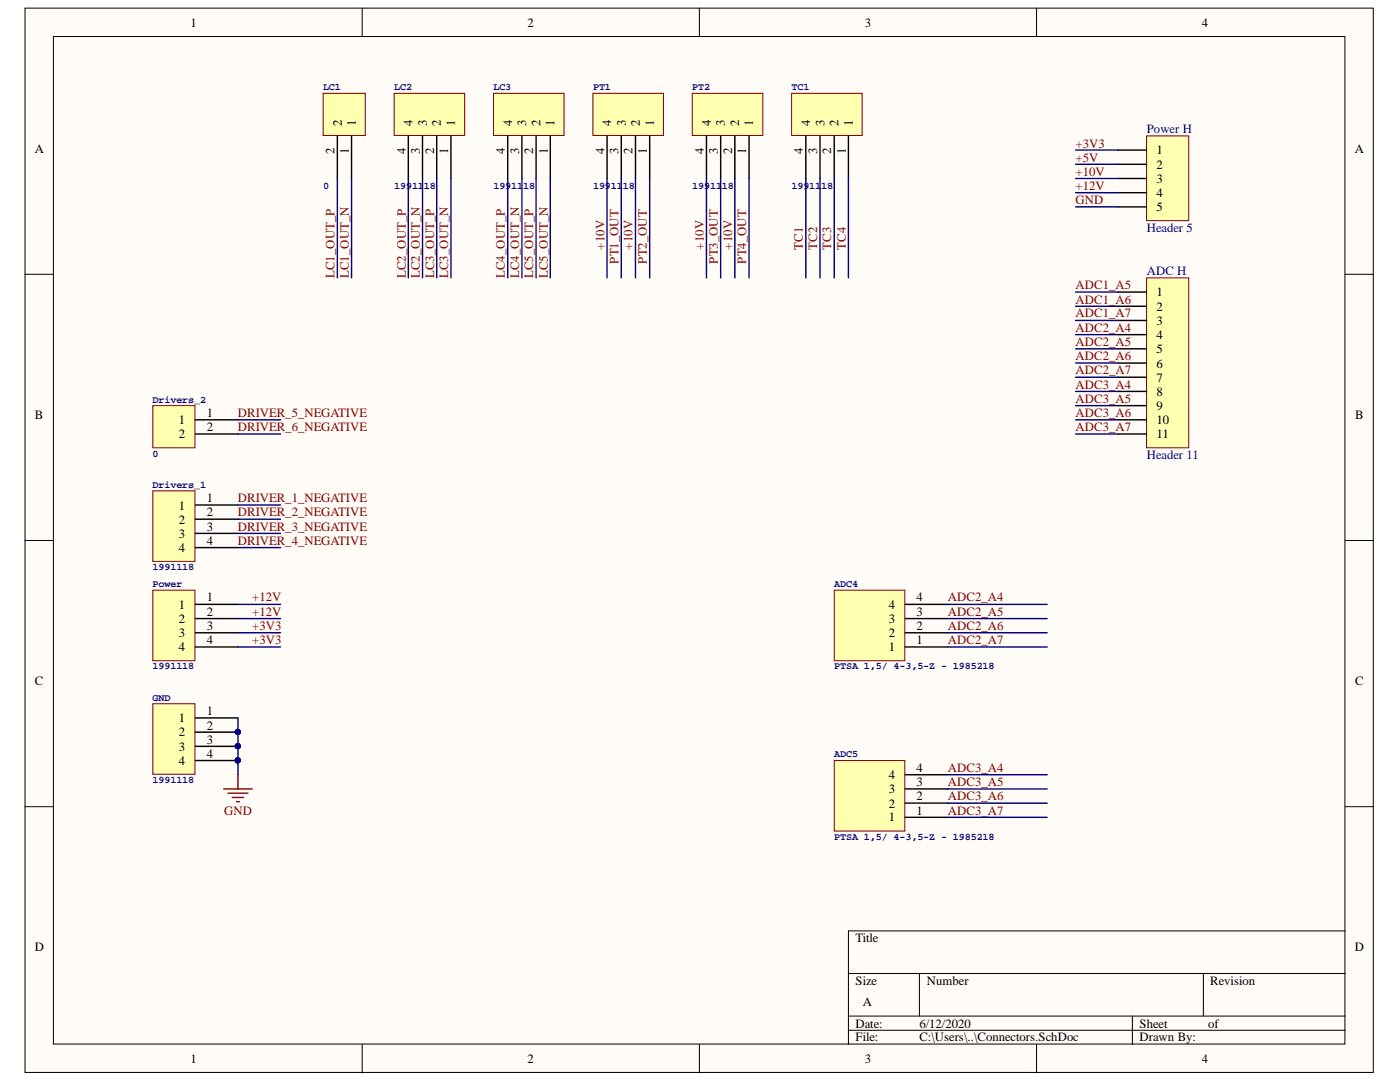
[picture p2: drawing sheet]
<svg xmlns="http://www.w3.org/2000/svg" width="279mm" height="216mm" viewBox="0 0 279 216" stroke-linecap="round" stroke-linejoin="round" font-family="sans-serif">
<defs><g id="words">
<g font-size="2.5">
<text x="38" y="5.3">1</text>
<text x="105.2" y="5.3">2</text>
<text x="172.6" y="5.3">3</text>
<text x="239.9" y="5.3">4</text>
<text x="68.2" y="25.1" transform="rotate(-90 68.2 25.1)">2</text>
<text x="71" y="25.1" transform="rotate(-90 71 25.1)">1</text>
<text x="82.3" y="25.1" transform="rotate(-90 82.3 25.1)">4</text>
<text x="85.2" y="25.1" transform="rotate(-90 85.2 25.1)">3</text>
<text x="88" y="25.1" transform="rotate(-90 88 25.1)">2</text>
<text x="90.9" y="25.1" transform="rotate(-90 90.9 25.1)">1</text>
<text x="102.2" y="25.1" transform="rotate(-90 102.2 25.1)">4</text>
<text x="105" y="25.1" transform="rotate(-90 105 25.1)">3</text>
<text x="107.9" y="25.1" transform="rotate(-90 107.9 25.1)">2</text>
<text x="110.7" y="25.1" transform="rotate(-90 110.7 25.1)">1</text>
<text x="122" y="25.1" transform="rotate(-90 122 25.1)">4</text>
<text x="124.9" y="25.1" transform="rotate(-90 124.9 25.1)">3</text>
<text x="127.7" y="25.1" transform="rotate(-90 127.7 25.1)">2</text>
<text x="130.5" y="25.1" transform="rotate(-90 130.5 25.1)">1</text>
<text x="141.9" y="25.1" transform="rotate(-90 141.9 25.1)">4</text>
<text x="144.7" y="25.1" transform="rotate(-90 144.7 25.1)">3</text>
<text x="147.5" y="25.1" transform="rotate(-90 147.5 25.1)">2</text>
<text x="150.3" y="25.1" transform="rotate(-90 150.3 25.1)">1</text>
<text x="161.7" y="25.1" transform="rotate(-90 161.7 25.1)">4</text>
<text x="164.6" y="25.1" transform="rotate(-90 164.6 25.1)">3</text>
<text x="167.3" y="25.1" transform="rotate(-90 167.3 25.1)">2</text>
<text x="170.2" y="25.1" transform="rotate(-90 170.2 25.1)">1</text>
<text x="6.9" y="30.4">A</text>
<text x="66.8" y="30.7" transform="rotate(-90 66.8 30.7)">2</text>
<text x="69.6" y="30.7" transform="rotate(-90 69.6 30.7)">1</text>
<text x="81" y="30.7" transform="rotate(-90 81 30.7)">4</text>
<text x="83.8" y="30.7" transform="rotate(-90 83.8 30.7)">3</text>
<text x="86.6" y="30.7" transform="rotate(-90 86.6 30.7)">2</text>
<text x="89.4" y="30.7" transform="rotate(-90 89.4 30.7)">1</text>
<text x="100.8" y="30.7" transform="rotate(-90 100.8 30.7)">4</text>
<text x="103.6" y="30.7" transform="rotate(-90 103.6 30.7)">3</text>
<text x="106.4" y="30.7" transform="rotate(-90 106.4 30.7)">2</text>
<text x="109.3" y="30.7" transform="rotate(-90 109.3 30.7)">1</text>
<text x="120.6" y="30.7" transform="rotate(-90 120.6 30.7)">4</text>
<text x="123.4" y="30.7" transform="rotate(-90 123.4 30.7)">3</text>
<text x="126.2" y="30.7" transform="rotate(-90 126.2 30.7)">2</text>
<text x="129.1" y="30.7" transform="rotate(-90 129.1 30.7)">1</text>
<text x="140.4" y="30.7" transform="rotate(-90 140.4 30.7)">4</text>
<text x="143.2" y="30.7" transform="rotate(-90 143.2 30.7)">3</text>
<text x="146.1" y="30.7" transform="rotate(-90 146.1 30.7)">2</text>
<text x="148.9" y="30.7" transform="rotate(-90 148.9 30.7)">1</text>
<text x="160.2" y="30.7" transform="rotate(-90 160.2 30.7)">4</text>
<text x="163.1" y="30.7" transform="rotate(-90 163.1 30.7)">3</text>
<text x="165.9" y="30.7" transform="rotate(-90 165.9 30.7)">2</text>
<text x="168.8" y="30.7" transform="rotate(-90 168.8 30.7)">1</text>
<text x="230.8" y="30.8">1</text>
<text x="230.8" y="33.7">2</text>
<text x="270.4" y="30.4">A</text>
<text x="230.8" y="36.5">3</text>
<text x="230.8" y="39.3">4</text>
<text x="230.8" y="42.1">5</text>
<text x="230.8" y="59.1">1</text>
<text x="230.8" y="62">2</text>
<text x="230.8" y="64.8">3</text>
<text x="230.8" y="67.7">4</text>
<text x="230.8" y="70.5">5</text>
<text x="230.8" y="73.3">6</text>
<text x="230.8" y="76.1">7</text>
<text x="6.9" y="83.6">B</text>
<text x="41.3" y="83.2">1</text>
<text x="230.8" y="79">8</text>
<text x="230.8" y="81.8">9</text>
<text x="270.5" y="83.6">B</text>
<text x="35.7" y="84.7">1</text>
<text x="35.7" y="87.5">2</text>
<text x="41.3" y="86">2</text>
<text x="230.8" y="84.7">10</text>
<text x="230.8" y="87.5">11</text>
<text x="35.7" y="101.7">1</text>
<text x="41.3" y="100.2">1</text>
<text x="35.7" y="104.5">2</text>
<text x="35.7" y="107.3">3</text>
<text x="41.3" y="103">2</text>
<text x="41.3" y="105.9">3</text>
<text x="35.7" y="110.1">4</text>
<text x="41.3" y="108.7">4</text>
<text x="35.7" y="121.5">1</text>
<text x="35.7" y="124.3">2</text>
<text x="41.3" y="120">1</text>
<text x="41.3" y="122.9">2</text>
<text x="41.3" y="125.7">3</text>
<text x="177.4" y="124.3">3</text>
<text x="177.4" y="121.5">4</text>
<text x="182.9" y="125.7">2</text>
<text x="182.9" y="122.9">3</text>
<text x="182.9" y="120">4</text>
<text x="35.7" y="127.1">3</text>
<text x="35.7" y="129.9">4</text>
<text x="41.3" y="128.6">4</text>
<text x="177.4" y="129.9">1</text>
<text x="177.4" y="127.1">2</text>
<text x="182.9" y="128.6">1</text>
<text x="6.9" y="136.7">C</text>
<text x="270.5" y="136.7">C</text>
<text x="41.3" y="142.7">1</text>
<text x="35.7" y="144.1">1</text>
<text x="35.7" y="146.9">2</text>
<text x="35.7" y="149.8">3</text>
<text x="41.3" y="145.6">2</text>
<text x="41.3" y="148.4">3</text>
<text x="35.7" y="152.6">4</text>
<text x="41.3" y="151.2">4</text>
<text x="177.4" y="155.5">4</text>
<text x="182.9" y="154">4</text>
<text x="177.4" y="161.1">2</text>
<text x="177.4" y="158.3">3</text>
<text x="182.9" y="159.7">2</text>
<text x="182.9" y="156.9">3</text>
<text x="177.4" y="163.9">1</text>
<text x="182.9" y="162.6">1</text>
<text x="6.9" y="189.8">D</text>
<text x="170.7" y="188">Title</text>
<text x="270.4" y="189.8">D</text>
<text x="170.7" y="196.6">Size</text>
<text x="184.9" y="196.6">Number</text>
<text x="241.5" y="196.6">Revision</text>
<text x="172.2" y="200.8">A</text>
<text x="170.7" y="205">Date:</text>
<text x="170.7" y="207.8">File:</text>
<text x="183.5" y="205">6/12/2020</text>
<text x="183.5" y="207.8">C:\Users\..\Connectors.SchDoc</text>
<text x="227.4" y="205">Sheet</text>
<text x="227.4" y="207.8">Drawn By:</text>
<text x="241.1" y="205">of</text>
<text x="38" y="212.1">1</text>
<text x="105.2" y="212.1">2</text>
<text x="172.6" y="212.1">3</text>
<text x="239.9" y="212.1">4</text>
</g>
<g font-size="2.5" fill="#800000">
<text x="214.6" y="29.4">+3V3</text>
<text x="214.6" y="32.2">+5V</text>
<text x="214.6" y="35.1">+10V</text>
<text x="214.6" y="40.8">GND</text>
<text x="214.6" y="37.9">+12V</text>
<text x="120.6" y="49.8" transform="rotate(-90 120.6 49.8)">+10V</text>
<text x="123.4" y="52.6" transform="rotate(-90 123.4 52.6)">PT1_OUT</text>
<text x="126.2" y="49.8" transform="rotate(-90 126.2 49.8)">+10V</text>
<text x="129.1" y="52.6" transform="rotate(-90 129.1 52.6)">PT2_OUT</text>
<text x="140.4" y="49.8" transform="rotate(-90 140.4 49.8)">+10V</text>
<text x="143.2" y="52.6" transform="rotate(-90 143.2 52.6)">PT3_OUT</text>
<text x="146.1" y="49.8" transform="rotate(-90 146.1 49.8)">+10V</text>
<text x="148.9" y="52.6" transform="rotate(-90 148.9 52.6)">PT4_OUT</text>
<text x="160.2" y="49.8" transform="rotate(-90 160.2 49.8)">TC1</text>
<text x="163.1" y="49.8" transform="rotate(-90 163.1 49.8)">TC2</text>
<text x="165.9" y="49.8" transform="rotate(-90 165.9 49.8)">TC3</text>
<text x="168.8" y="49.8" transform="rotate(-90 168.8 49.8)">TC4</text>
<text x="66.8" y="55.5" transform="rotate(-90 66.8 55.5)">LC1_OUT_P</text>
<text x="69.6" y="55.5" transform="rotate(-90 69.6 55.5)">LC1_OUT_N</text>
<text x="81" y="55.5" transform="rotate(-90 81 55.5)">LC2_OUT_P</text>
<text x="83.8" y="55.5" transform="rotate(-90 83.8 55.5)">LC2_OUT_N</text>
<text x="86.6" y="55.5" transform="rotate(-90 86.6 55.5)">LC3_OUT_P</text>
<text x="89.4" y="55.5" transform="rotate(-90 89.4 55.5)">LC3_OUT_N</text>
<text x="100.8" y="55.5" transform="rotate(-90 100.8 55.5)">LC4_OUT_P</text>
<text x="103.6" y="55.5" transform="rotate(-90 103.6 55.5)">LC4_OUT_N</text>
<text x="106.4" y="55.5" transform="rotate(-90 106.4 55.5)">LC5_OUT_P</text>
<text x="109.3" y="55.5" transform="rotate(-90 109.3 55.5)">LC5_OUT_N</text>
<text x="214.6" y="57.7">ADC1_A5</text>
<text x="214.6" y="60.6">ADC1_A6</text>
<text x="214.6" y="63.4">ADC1_A7</text>
<text x="214.6" y="66.2">ADC2_A4</text>
<text x="214.6" y="69">ADC2_A5</text>
<text x="214.6" y="71.9">ADC2_A6</text>
<text x="214.6" y="74.7">ADC2_A7</text>
<text x="214.6" y="77.6">ADC3_A4</text>
<text x="47.5" y="83.2">DRIVER_5_NEGATIVE</text>
<text x="214.6" y="80.4">ADC3_A5</text>
<text x="214.6" y="83.2">ADC3_A6</text>
<text x="47.5" y="86">DRIVER_6_NEGATIVE</text>
<text x="214.6" y="86">ADC3_A7</text>
<text x="47.5" y="100.2">DRIVER_1_NEGATIVE</text>
<text x="47.5" y="103">DRIVER_2_NEGATIVE</text>
<text x="47.5" y="105.9">DRIVER_3_NEGATIVE</text>
<text x="47.5" y="108.7">DRIVER_4_NEGATIVE</text>
<text x="50.3" y="120">+12V</text>
<text x="50.3" y="122.9">+12V</text>
<text x="50.3" y="125.7">+3V3</text>
<text x="189.2" y="120">ADC2_A4</text>
<text x="189.2" y="122.9">ADC2_A5</text>
<text x="189.2" y="125.7">ADC2_A6</text>
<text x="50.3" y="128.6">+3V3</text>
<text x="189.2" y="128.6">ADC2_A7</text>
<text x="189.2" y="154">ADC3_A4</text>
<text x="189.2" y="156.9">ADC3_A5</text>
<text x="189.2" y="159.7">ADC3_A6</text>
<text x="44.8" y="162.6">GND</text>
<text x="189.2" y="162.6">ADC3_A7</text>
</g>
<g font-size="2.5" fill="#000080">
<text x="228.9" y="26.6">Power H</text>
<text x="228.9" y="46.4">Header 5</text>
<text x="228.9" y="54.9">ADC H</text>
<text x="228.9" y="91.7">Header 11</text>
</g>
<g font-size="2" fill="#000080">
<text x="64.5" y="18">LC1</text>
<text x="78.7" y="18">LC2</text>
<text x="98.5" y="18">LC3</text>
<text x="118.4" y="18">PT1</text>
<text x="138.2" y="18">PT2</text>
<text x="158" y="18">TC1</text>
<text x="64.5" y="37.8">0</text>
<text x="78.7" y="37.8">19911</text>
<text x="84.6" y="37.8">18</text>
<text x="98.5" y="37.8">19911</text>
<text x="104.4" y="37.8">18</text>
<text x="118.4" y="37.8">19911</text>
<text x="124.3" y="37.8">18</text>
<text x="138.2" y="37.8">19911</text>
<text x="144.1" y="37.8">18</text>
<text x="158" y="37.8">19911</text>
<text x="163.9" y="37.8">18</text>
<text x="30.5" y="80.4">Drivers_2</text>
<text x="30.5" y="91.1">0</text>
<text x="30.5" y="97.4">Drivers_1</text>
<text x="30.5" y="113.8">1991118</text>
<text x="30.5" y="117.1">Power</text>
<text x="166.5" y="117.1">ADC4</text>
<text x="30.5" y="133.6">1991118</text>
<text x="166.5" y="133.6">PTSA 1,5/ 4-3,5-Z - 1985218</text>
<text x="30.5" y="139.8">GND</text>
<text x="166.5" y="151.1">ADC5</text>
<text x="30.5" y="156.2">1991118</text>
<text x="166.5" y="167.6">PTSA 1,5/ 4-3,5-Z - 1985218</text>
</g>
</g></defs>
<g fill="#fffcf8" stroke="#000" stroke-width=".2">
<path d="M5 1.6h269.1v212.4h-269.1z"/>
<path d="M10.7 7.3h257.7v201h-257.7z"/>
</g>
<g fill="none" stroke="#000" stroke-width=".2">
<path d="M72.3 1.6v5.7M139.6 1.6v5.7M206.9 1.6v5.7M5 54.7h5.7M268.5 54.7h5.7M5 107.8h5.7M268.5 107.8h5.7M5 161h5.7M268.5 161h5.7M169.3 194.2h99.2M183.5 194.2v8.5M240.2 194.2v8.5"/>
<path d="M268.5 185.7h-99.2v22.7M72.3 208.4v5.7M139.6 208.4v5.7M169.3 202.7h99.2M169.3 205.6h99.2M206.9 208.4v5.7M226 202.7v5.7"/>
</g>
<path d="M30.5 80.9h8.4v8.5h-8.4z" fill="#ffffb0" stroke="#800000" stroke-width=".2"/>
<path d="M39 83.8h8.5M39 86.6h8.5" fill="none" stroke="#000" stroke-width=".28"/>
<path d="M78.7 18.6h14v8.4h-14z" fill="#ffffb0" stroke="#800000" stroke-width=".2"/>
<path d="M81.5 27.1v8.5M84.3 27.1v8.5M87.2 27.1v8.5M90 27.1v8.5" fill="none" stroke="#000" stroke-width=".28"/>
<path d="M158 18.6h14.1v8.4h-14.1z" fill="#ffffb0" stroke="#800000" stroke-width=".2"/>
<path d="M160.8 27.1v8.5M163.7 27.1v8.5M166.5 27.1v8.5M169.3 27.1v8.5" fill="none" stroke="#000" stroke-width=".28"/>
<path d="M138.2 18.6h14v8.4h-14z" fill="#ffffb0" stroke="#800000" stroke-width=".2"/>
<path d="M141 27.1v8.5M143.8 27.1v8.5M146.7 27.1v8.5M149.5 27.1v8.5" fill="none" stroke="#000" stroke-width=".28"/>
<path d="M118.3 18.6h14.1v8.4h-14.1z" fill="#ffffb0" stroke="#800000" stroke-width=".2"/>
<path d="M121.2 27.1v8.5M124 27.1v8.5M126.8 27.1v8.5M129.7 27.1v8.5" fill="none" stroke="#000" stroke-width=".28"/>
<path d="M98.5 18.6h14.1v8.4h-14.1z" fill="#ffffb0" stroke="#800000" stroke-width=".2"/>
<path d="M101.3 27.1v8.5M104.2 27.1v8.5M107 27.1v8.5M109.8 27.1v8.5" fill="none" stroke="#000" stroke-width=".28"/>
<path d="M64.5 18.6h8.4v8.4h-8.4z" fill="#ffffb0" stroke="#800000" stroke-width=".2"/>
<path d="M67.3 27.1v8.5M70.2 27.1v8.5" fill="none" stroke="#000" stroke-width=".28"/>
<path d="M166.5 151.8h14.1v14h-14.1z" fill="#ffffb0" stroke="#800000" stroke-width=".2"/>
<path d="M180.7 157.4h8.5M180.7 154.6h8.5M180.7 163.1h8.5M180.7 160.3h8.5" fill="none" stroke="#000" stroke-width=".28"/>
<path d="M166.5 117.8h14.1v14h-14.1z" fill="#ffffb0" stroke="#800000" stroke-width=".2"/>
<path d="M180.7 129.1h8.5M180.7 126.3h8.5M180.7 123.4h8.5M180.7 120.6h8.5" fill="none" stroke="#000" stroke-width=".28"/>
<path d="M30.5 97.9h8.4v14.1h-8.4z" fill="#ffffb0" stroke="#800000" stroke-width=".2"/>
<path d="M39 100.8h8.5M39 103.6h8.5M39 106.4h8.5M39 109.3h8.5" fill="none" stroke="#000" stroke-width=".28"/>
<path d="M44.7 157.4h5.6M45.5 158.3h4M46.4 159.1h2.2M47.2 160h.6M47.5 154.6v2.8" fill="none" stroke="#800000" stroke-width=".28"/>
<path d="M30.5 117.8h8.4v14h-8.4z" fill="#ffffb0" stroke="#800000" stroke-width=".2"/>
<path d="M39 120.6h8.5M39 123.4h8.5M39 126.3h8.5M39 129.1h8.5" fill="none" stroke="#000" stroke-width=".28"/>
<path d="M30.5 140.4h8.4v14.1h-8.4z" fill="#ffffb0" stroke="#800000" stroke-width=".2"/>
<path d="M39 143.3h8.5M39 146.1h8.5M39 148.9h8.5M39 151.8h8.5" fill="none" stroke="#000" stroke-width=".28"/>
<g fill="#000080" stroke="#000080" stroke-width=".2">
<circle cx="47.4" cy="146" r=".52"/>
<circle cx="47.4" cy="148.9" r=".52"/>
<circle cx="47.4" cy="151.7" r=".52"/>
</g>
<path d="M228.8 27.1h8.4v16.9h-8.4z" fill="#ffffb0" stroke="#800000" stroke-width=".2"/>
<path d="M223.2 29.9h5.6M223.2 32.8h5.6M223.2 35.6h5.6M223.2 38.4h5.6M223.2 41.3h5.6" fill="none" stroke="#000" stroke-width=".28"/>
<g fill="none" stroke="#000080" stroke-width=".28">
<path d="M67.3 35.6v19.8M70.2 35.6v19.8M81.5 35.6v19.8M84.3 35.6v19.8M87.2 35.6v19.8M90 35.6v19.8M101.3 35.6v19.8M104.2 35.6v19.8M107 35.6v19.8M109.8 35.6v19.8M121.2 35.6v19.8M124 35.6v19.8"/>
<path d="M126.8 35.6v19.8M129.7 35.6v19.8M141 35.6v19.8M143.8 35.6v19.8M146.7 35.6v19.8M149.5 35.6v19.8M160.8 35.6v19.8M163.7 35.6v19.8M166.5 35.6v19.8M169.3 35.6v19.8M214.7 32.8h8.5M214.7 29.9h8.5"/>
<path d="M214.7 35.6h8.5M214.7 38.4h8.5M214.7 41.3h8.5M214.7 58.3h8.5M214.7 61.1h8.5M214.7 63.9h8.5M214.7 69.6h8.5M214.7 66.8h8.5M214.7 72.4h8.5M214.7 75.3h8.5M214.7 78.1h8.5M47.5 86.6h8.5"/>
<path d="M47.5 83.8h8.5M214.7 86.6h8.5M214.7 83.8h8.5M214.7 80.9h8.5M47.5 100.8h8.5M47.5 103.6h8.5M47.5 109.3h8.5M47.5 106.4h8.5M47.5 129.1h8.5M47.5 126.3h8.5M47.5 123.4h8.5M47.5 120.6h8.5"/>
<path d="M189.2 129.1h19.8M189.2 126.3h19.8M189.2 123.4h19.8M189.2 120.6h19.8M47.5 143.3v11.3M189.2 154.6h19.8M189.2 157.4h19.8M189.2 160.3h19.8M189.2 163.1h19.8"/>
</g>
<g fill="#000080" stroke="#000080" stroke-width=".2">
<circle cx="47.4" cy="146" r=".52"/>
<circle cx="47.4" cy="148.9" r=".52"/>
<circle cx="47.4" cy="151.7" r=".52"/>
</g>
<path d="M228.8 55.4h8.4v34h-8.4z" fill="#ffffb0" stroke="#800000" stroke-width=".2"/>
<path d="M223.2 58.3h5.6M223.2 61.1h5.6M223.2 63.9h5.6M223.2 66.8h5.6M223.2 69.6h5.6M223.2 72.4h5.6M223.2 75.3h5.6M223.2 78.1h5.6M223.2 80.9h5.6M223.2 83.8h5.6M223.2 86.6h5.6" fill="none" stroke="#000" stroke-width=".28"/>
<use href="#words"/>
</svg>
